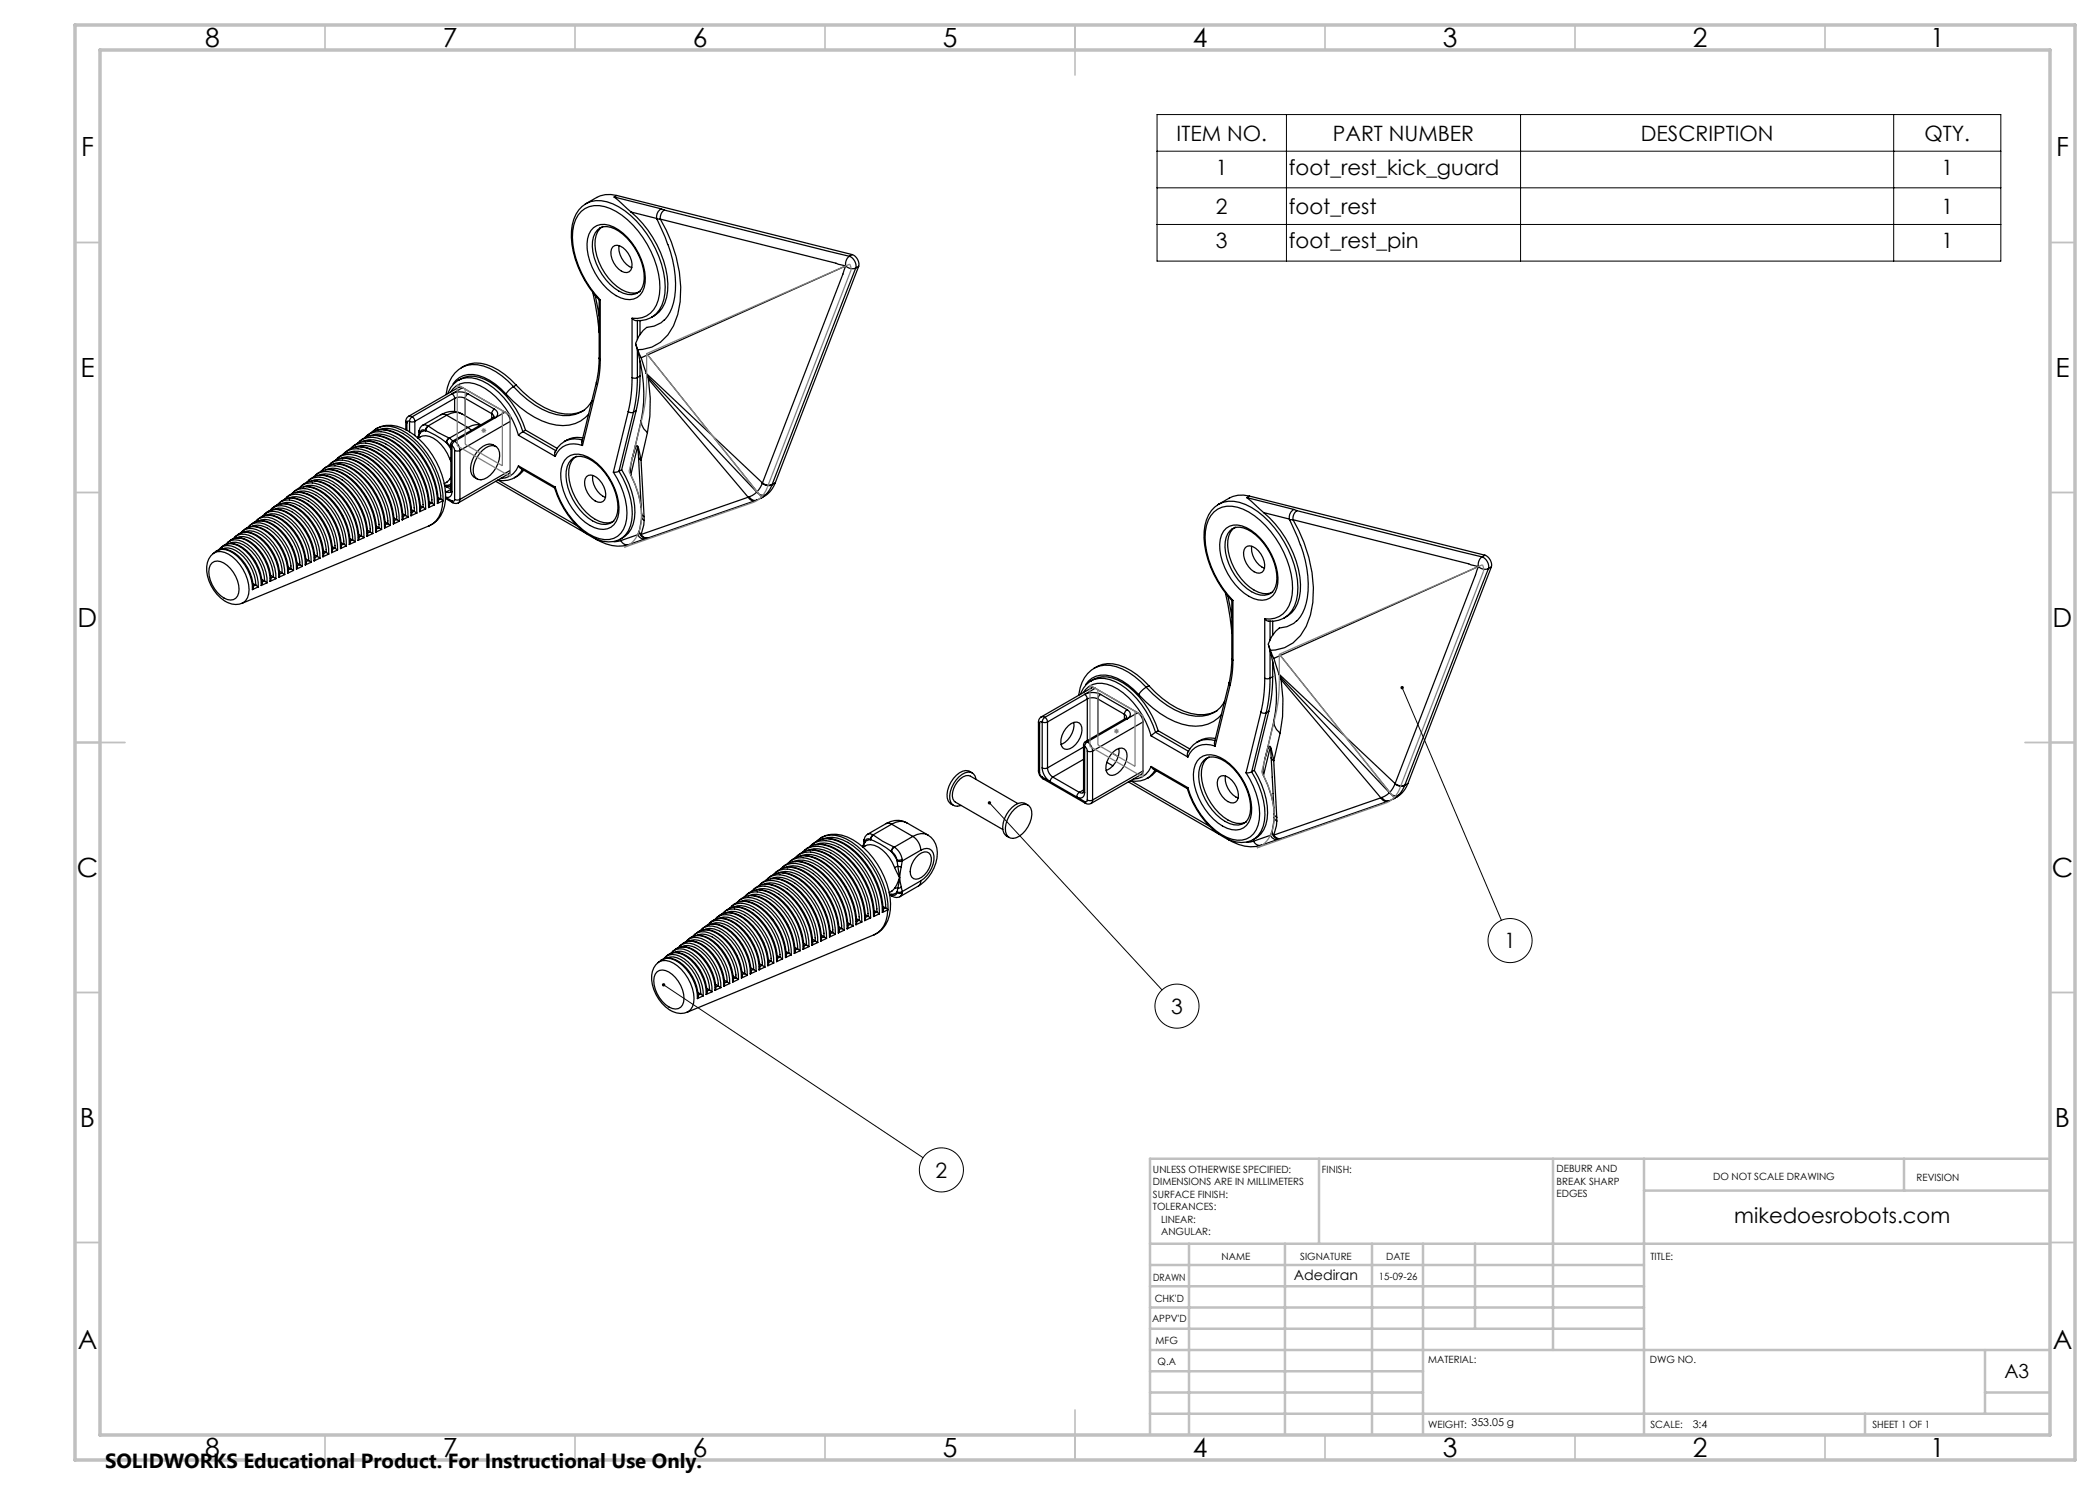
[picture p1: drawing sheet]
<svg xmlns="http://www.w3.org/2000/svg" width="420mm" height="297mm" viewBox="0 0 420 297" stroke-linecap="round" stroke-linejoin="round" font-family="sans-serif">
<defs><g id="words">
<g font-size="5.3">
<text x="41" y="9.5">8</text>
<text x="88.5" y="9.5">7</text>
<text x="138.5" y="9.5">6</text>
<text x="188.5" y="9.5">5</text>
<text x="238.5" y="9.5">4</text>
<text x="288.5" y="9.5">3</text>
<text x="338.5" y="9.5">2</text>
<text x="386" y="9.5">1</text>
<text x="16.2" y="31.3">F</text>
<text x="411.2" y="31.3">F</text>
<text x="16.1" y="75.5">E</text>
<text x="411.1" y="75.5">E</text>
<text x="15.5" y="125.5">D</text>
<text x="410.5" y="125.5">D</text>
<text x="15.4" y="175.5">C</text>
<text x="410.4" y="175.5">C</text>
<text x="16" y="225.5">B</text>
<text x="411" y="225.5">B</text>
<text x="15.5" y="269.8">A</text>
<text x="410.5" y="269.8">A</text>
<text x="41" y="291.5">8</text>
<text x="88.5" y="291.5">7</text>
<text x="138.5" y="291.5">6</text>
<text x="188.5" y="291.5">5</text>
<text x="238.5" y="291.5">4</text>
<text x="288.5" y="291.5">3</text>
<text x="338.5" y="291.5">2</text>
<text x="386" y="291.5">1</text>
</g>
<g font-size="4.2">
<text x="235.3" y="28.1">ITEM NO.</text>
<text x="266.6" y="28.1">PART NUMBER</text>
<text x="328.1" y="28.1">DESCRIPTION</text>
<text x="384.9" y="28.1">QTY.</text>
<text x="243.2" y="35">1</text>
<text x="257.8" y="35">foot_rest_kick_guard</text>
<text x="388.3" y="35">1</text>
<text x="243.2" y="42.8">2</text>
<text x="257.8" y="42.8">foot_rest</text>
<text x="388.3" y="42.8">1</text>
<text x="243.2" y="49.7">3</text>
<text x="257.8" y="49.7">foot_rest_pin</text>
<text x="388.3" y="49.7">1</text>
<text x="300.8" y="189.6">1</text>
<text x="234.2" y="202.8">3</text>
<text x="187.1" y="235.5">2</text>
<text x="346.9" y="244.6">mikedoesrobots.com</text>
</g>
<text font-size="4.1" x="21" y="293.7">SOLIDWORKS Educational Product. For Instructional Use Only.</text>
<text font-size="3.9" x="400.9" y="275.5">A3</text>
<text font-size="2.8" x="258.8" y="256">Adediran</text>
<text font-size="2.1" x="338.5" y="285.6">3:4</text>
<g font-size="2">
<text x="230.6" y="234.6">UNLESS OTHERWISE SPECIFIED:</text>
<text x="230.6" y="237.1">DIMENSIONS ARE IN MILLIMETERS</text>
<text x="230.6" y="239.6">SURFACE FINISH:</text>
<text x="264.4" y="234.6">FINISH:</text>
<text x="311.3" y="234.5">DEBURR AND</text>
<text x="311.3" y="237">BREAK SHARP</text>
<text x="311.3" y="239.5">EDGES</text>
<text x="342.6" y="236">DO NOT SCALE DRAWING</text>
<text x="383.3" y="236.2">REVISION</text>
<text x="230.6" y="242.1">TOLERANCES:</text>
<text x="232.2" y="244.6">LINEAR:</text>
<text x="232.2" y="247.1">ANGULAR:</text>
<text x="244.3" y="252">NAME</text>
<text x="260" y="251.9">SIGNATURE</text>
<text x="277.2" y="251.9">DATE</text>
<text x="330.1" y="251.9">TITLE:</text>
<text x="230.6" y="256.1">DRAWN</text>
<text x="275.8" y="255.9">15-09-26</text>
<text x="230.9" y="260.3">CHK'D</text>
<text x="230.4" y="264.4">APPV'D</text>
<text x="231.1" y="268.8">MFG</text>
<text x="231.5" y="273">Q.A</text>
<text x="285.6" y="272.5">MATERIAL:</text>
<text x="330" y="272.5">DWG NO.</text>
<text x="285.6" y="285.5">WEIGHT: 353.05 g</text>
<text x="330.1" y="285.6">SCALE:</text>
<text x="374.5" y="285.6">SHEET 1 OF 1</text>
</g>
</g></defs>
<g fill="none" stroke="#000" stroke-width=".25">
<path d="M122.8 39.4l3.4 3M122.8 39.4l9.5 2.4M123.4 39.1a5.3 5.3 0 0 0-4.1 .4l-2.1 1.2M123.4 39.1l-.6 .3M123.4 39.1l47.1 11.8M117.2 40.7a6.2 6.2 0 0 0-2.9 5.5 19.7 19.7 0 0 0 5.5 13.8M117.2 40.7a5.8 5.8 0 0 1 5.4 .1 19.9 19.9 0 0 1 10.1 13.6 10.1 10.1 0 0 1-.8 7.6l-.7 .8-.9 .7M118.6 58.5a52.1 52.1 0 0 1 1.2 8M118.7 45.5a4.1 4.1 0 0 1 5 .5 12.7 12.7 0 0 1 5.3 10.6 3.3 3.3 0 0 1-4.8 3 12.2 12.2 0 0 1-6.7-11.8l.7-1.7zM119 59l.8 4.2M120 45.6a3.7 3.7 0 0 0-1.5 3.7 11.4 11.4 0 0 0 6.2 9.3 2.86 2.86 0 0 0 3-.1 2.86 2.86 0 0 0 1.1-2.8 11.9 11.9 0 0 0-5.9-9.9 3.1 3.1 0 0 0-3-.1M120.1 60a18.8 18.8 0 0 1-5.6-13.8 5.1 5.1 0 0 1 4.3-5.1 9.4 9.4 0 0 1 6.7 2.9 19.6 19.6 0 0 1 6.5 13.6 6.1 6.1 0 0 1-2.7 5.6l-.9 .3-.9 .2-1.1-.1"/>
<path d="M120.1 60h-.3v11.6M120.1 60v11.9M120.5 45.3a4.4 4.4 0 0 0-1.4 4.8 11.5 11.5 0 0 0 6.1 8.2 3.2 3.2 0 0 0 2.8 0M122.6 49.4a1.5 1.5 0 0 1 2 .1 4.2 4.2 0 0 1 1.6 4.5 1.28 1.28 0 0 1-1.9 .2 4.4 4.4 0 0 1-2-4.4zM123.8 49.1a4.4 4.4 0 0 0 2.6 4.4M126.2 42.4a21 21 0 0 1 7.4 14.4 6.8 6.8 0 0 1-2.7 6.4l-.6 .3M126.2 42.4l5.1 1.3M131.3 43.7l.1 .1M131.4 43.8l1.6 3.6 .6 1.5M131.4 43.8h.7M132.1 43.8l37 9.4M132.1 43.8a28 28 0 0 1 3.9 16.6 11.5 11.5 0 0 1-3.9 8.1l-1.7 .9-1.9 .5h-1"/>
<path d="M132.3 41.8h-.1a1.78 1.78 0 0 0-.9 1.9M132.3 41.8l.6 .2M132.9 42a1.9 1.9 0 0 0-.8 1.8M132.9 42l37 9.3M133.6 48.9a19.7 19.7 0 0 1 .8 12.7 5.5 5.5 0 0 1-5.1 3.9 6.4 6.4 0 0 0-2.2 3.2l.4 1.2M169.1 53.2l-16.6 43.4M169.1 53.2a1.85 1.85 0 0 0 2.1 .4M169.1 53.2l-40.9 18.4M169.9 51.3a1.95 1.95 0 0 0-.8 1.9M169.9 51.3a2.12 2.12 0 0 1 1.3 2.3M170.5 50.9a2.12 2.12 0 0 1 1.2 2.4M170.5 50.9l-.6 .4"/>
<path d="M171.2 53.6l-16.8 43.3M171.7 53.3l-.5 .3M171.7 53.3l-16.7 43.3M90.1 78.4a3.9 3.9 0 0 1 4.8-1.7 14.4 14.4 0 0 1 8.3 9l.5 1.3M90.4 78.8a3.5 3.5 0 0 1 3.2 0M90.4 78.8l.4 .4 .1 .5M90.4 78.8l-8 4.6M90.6 76.8a4.3 4.3 0 0 1 5.1-1.7 11.8 11.8 0 0 1 5.5 3.7M90.9 79.7a2.34 2.34 0 0 1 2.1 0M90.9 79.7v2.6M90.9 79.7l-7.9 4.6M91.8 76a4.4 4.4 0 0 0-2.2 2.7"/>
<path d="M92.2 73.6a6.6 6.6 0 0 0-3 5.3M92.3 73.5a5.7 5.7 0 0 1 6.2-.1 15.3 15.3 0 0 1 4.7 3.6M92.3 73.5a5.9 5.9 0 0 1 5.6 .2 15.3 15.3 0 0 1 4.8 3.6M92.3 73.5l-.1 .1M92.5 77.5l-.4-.1-.3 .1-10.1 5.8M92.5 77.5l8.5 4.9M92.5 77.5l-2.1 1.3M93 79.7l5.3 3M93 79.7v3.5M93.6 78.8l-.4 .4-.2 .5M93.6 78.8l5.3 3M101.2 78.8a18.8 18.8 0 0 0 10 6.2 6.8 6.8 0 0 0 6.5-2.1"/>
<path d="M102.7 77.3l-.9 .7-.6 .8M102.7 77.3a17.6 17.6 0 0 0 8.5 5.6 7 7 0 0 0 5.2-.6M103.2 77a16.7 16.7 0 0 0 9.8 5.8 6.4 6.4 0 0 0 3.9-.8M103.2 77l-.5 .3M119.3 76.4l.2 .5M119.3 76.4l-2.9 12 .1 .7M119.5 76.9l-3 12.2M119.8 71.6l-.1 2.7-.4 2.1M119.8 71.6l.3 .3M120.1 71.9a21 21 0 0 1-.6 5M126.4 75.5a28.6 28.6 0 0 1-.7 6.8M126.4 75.5l.5 .1 .6-.1"/>
<path d="M126.4 63.6v11.9M127.2 68.9a30.5 30.5 0 0 1 1.1 14.9M127.5 75.5a29.1 29.1 0 0 1-.8 6.9M127.5 64.1v3.8M127.5 70v5.5M127.5 69.9l.7 1.7M128 75.2a29.1 29.1 0 0 1-.8 6.9M128 64.1v2.8M128 72.2v3M128 75.2l-.5 .3M128.2 71.6l1.1 3.1M129.3 74.7l23.2 21.9"/>
<path d="M129.3 74.7l.2 .5M129.5 75.2l21.8 23.2M129.5 75.2l.2 .6M129.7 75.8l.4 3.8-.1 3.6-.5 3.3M129.7 75.8l19.9 23.6M130.3 63.4a4.3 4.3 0 0 1-3.6 .5l-.3-.3M56.9 99.9a3.7 3.7 0 0 1 4.8-.3 12.7 12.7 0 0 1 5.8 10.4M57.3 99.4a3.8 3.8 0 0 1 5-.1 12.8 12.8 0 0 1 5.8 10.4M57.7 99.6a4.9 4.9 0 0 1 5.1 1.5 12.4 12.4 0 0 1 4.2 8.6M58.3 98.7a3.8 3.8 0 0 1 5-.2 13.1 13.1 0 0 1 6 10.7M58.6 99.6a8.8 8.8 0 0 1 6.2 4.8 9.7 9.7 0 0 1 1.6 6l-.1 .1M58.8 98.3a4 4 0 0 1 5-.1 13.2 13.2 0 0 1 6.1 10.7"/>
<path d="M59.2 98.5a5 5 0 0 1 5.3 1.5 12.8 12.8 0 0 1 4.3 8.8M59.8 97.6a3.9 3.9 0 0 1 5.1-.2 13.5 13.5 0 0 1 6.1 11M60.1 98.5a9.2 9.2 0 0 1 6.4 5 10 10 0 0 1 1.7 6l-.1 .2M60.3 97.2a4.1 4.1 0 0 1 5.1-.2 13.6 13.6 0 0 1 6.2 11.1M60.7 97.4a5.2 5.2 0 0 1 5.4 1.5 13.2 13.2 0 0 1 4.4 9.1M61.3 96.5a4 4 0 0 1 5.2-.2 13.8 13.8 0 0 1 6.3 11.2M61.4 97.3a8.6 8.6 0 0 1 6.2 4.2 11.5 11.5 0 0 1 2.4 7.2l-.1 .2M61.7 96.1a4.2 4.2 0 0 1 5.3-.2 14 14 0 0 1 6.4 11.4M62.1 96.2a5.3 5.3 0 0 1 5.6 1.6 13.5 13.5 0 0 1 4.6 9.4M62.7 95.4a3.9 3.9 0 0 1 4.9-.5 14.1 14.1 0 0 1 7 11.8M63 96.2a8.9 8.9 0 0 1 6.4 4.4 11.8 11.8 0 0 1 2.3 7.3l-.1 .2M63.2 94.9a4.1 4.1 0 0 1 4.9-.4 14.2 14.2 0 0 1 7 11.9"/>
<path d="M63.6 95.1a5.1 5.1 0 0 1 5.2 1.2 13.8 13.8 0 0 1 5.3 10.1M64.2 94.3a4 4 0 0 1 5-.5 14.4 14.4 0 0 1 7.1 12.1M64.6 95a9.3 9.3 0 0 1 6.5 4.7 12.1 12.1 0 0 1 2.4 7.4l-.1 .2M64.6 93.8a4.2 4.2 0 0 1 5.1-.4 14.5 14.5 0 0 1 7.2 12.2M65.1 94a5.2 5.2 0 0 1 5.3 1.2 14.2 14.2 0 0 1 5.4 10.4M65.6 93.1a4.1 4.1 0 0 1 5.2-.4 14.8 14.8 0 0 1 7.3 12.4M66.1 92.7a4.3 4.3 0 0 1 5.2-.4 14.9 14.9 0 0 1 7.4 12.5M66.2 93.9a9.7 9.7 0 0 1 6.7 4.8 12.4 12.4 0 0 1 2.3 7.6l-.1 .1M66.6 92.8a5.4 5.4 0 0 1 5.5 1.3 14.6 14.6 0 0 1 5.5 10.6M67.1 92a4.2 4.2 0 0 1 5.2-.5 15.2 15.2 0 0 1 7.5 12.7M67.6 91.6a4.7 4.7 0 0 1 5.8-.1 15.5 15.5 0 0 1 7 12.5M67.7 92.8a10.1 10.1 0 0 1 6.9 5 12.7 12.7 0 0 1 2.4 7.6l-.1 .2"/>
<path d="M68.1 91.7a5.5 5.5 0 0 1 5.6 1.3 15 15 0 0 1 5.7 10.9M68.6 90.9a4.6 4.6 0 0 1 5.9-.2 15.7 15.7 0 0 1 7.1 12.7M69 90.5a4.8 4.8 0 0 1 6-.2 15.9 15.9 0 0 1 7.2 12.9M69.3 91.6a10.5 10.5 0 0 1 7.1 5.3 13 13 0 0 1 2.4 7.7l-.1 .2M69.6 90.6a6.1 6.1 0 0 1 6.2 1.6 15.4 15.4 0 0 1 5.3 10.9M70 89.8a4.7 4.7 0 0 1 6-.2 16.1 16.1 0 0 1 7.4 13M70.5 89.3a4.9 4.9 0 0 1 6.1-.1 16.2 16.2 0 0 1 7.4 13.1M70.8 90.5a10.9 10.9 0 0 1 7.3 5.5 13.2 13.2 0 0 1 2.4 7.8l-.1 .2M71.1 89.4a6.3 6.3 0 0 1 6.3 1.8 15.7 15.7 0 0 1 5.5 11.1M71.5 88.6a4.9 4.9 0 0 1 6.1-.1 16.5 16.5 0 0 1 7.5 13.3M72 88.2a5 5 0 0 1 6.2-.1 16.6 16.6 0 0 1 7.5 13.4M72.2 89.3a10.1 10.1 0 0 1 6.9 4.6 14.6 14.6 0 0 1 3.2 9.1l-.1 .2"/>
<path d="M72.5 88.3a5.5 5.5 0 0 1 5.4 1 16.1 16.1 0 0 1 6.7 12.2M73 87.5a5 5 0 0 1 6.2-.1 16.9 16.9 0 0 1 7.7 13.6M73.4 87.1a5.1 5.1 0 0 1 6.4-.1 17 17 0 0 1 7.7 13.7M73.8 88.2a10.4 10.4 0 0 1 7.1 4.8 14.2 14.2 0 0 1 3.2 9.2l-.1 .1M74 87.2a6.1 6.1 0 0 1 6 1.3 16.6 16.6 0 0 1 6.4 12.1M74.4 86.4a4.3 4.3 0 0 1 4.8-.9 15.4 15.4 0 0 1 8.4 9.2 14.2 14.2 0 0 1 1 5.4M75 85.9a5.5 5.5 0 0 1 5.5-.3 15.9 15.9 0 0 1 8.6 14.5 5.6 5.6 0 0 1-3.3 5.1M75.3 87.1a10.8 10.8 0 0 1 7.3 4.9 14.5 14.5 0 0 1 3.2 9.3l-.1 .2M75.5 86a6.3 6.3 0 0 1 6.2 1.4 17 17 0 0 1 6.5 12.4M76.9 85.9a11.2 11.2 0 0 1 7.5 5.2 14.8 14.8 0 0 1 3.2 9.4l-.1 .2M81.2 84.3l.2 .3M81.2 84.3v1.7"/>
<path d="M81.4 84.6v1.5M81.7 83.3l.3-.1 .4 .2M81.7 83.3l-.5 .5v.5M81.9 84.3a.32 .32 0 0 0-.4-.1 .32 .32 0 0 0-.1 .4M81.9 84.3l.5 .1 .6-.1M81.9 84.3v2.1M82.4 83.4l-.3 .3-.2 .6M82.4 83.4l.4 .3 .2 .6M83 84.3v2.8M83.6 87.4l.1 .1M83.6 87.4v.3a2.89 2.89 0 0 1 3.9 .5 8.6 8.6 0 0 1 2.4 3.5M83.7 87.5v.1z"/>
<path d="M83.8 86.4l.2 .3M83.8 86.3l-.2 1.1M83.8 86.1l.2 .4M83.8 86.1v.4M84 86.7l-.3 .8M84 86.5v.2M84.5 85.1l.6-.1 .5 .2M84.5 85.1l-.5 .5-.2 .5M85.1 86.1a.63 .63 0 0 0-.7-.1 .63 .63 0 0 0-.4 .5M85.1 86.1h.1M85.2 86.1l-1.2 .4M85.2 86.1a14.4 14.4 0 0 1 4.1 2.4"/>
<path d="M85.6 85.2l-.4 .4-.1 .5M85.6 85.2h.1M85.7 85.2l1.8 1.3 2.3 1.1M85.7 85.2l-.4 .4-.1 .5M87.6 99.5l.5 .3M88.1 99.8l-.6 .3M88.1 99.8h.1M88.2 99.8l.4 .3M88.2 82.9a1.13 1.13 0 0 1 1.1 .1M88.2 82.9l-3.7 2.2M88.9 97l.4 .1M88.9 97.2l.5 .2"/>
<path d="M89.1 98.2l.2 .2M89.1 99.7l1.4 .8M89.1 99.4l1.3 .8M89.3 88.5l.9 1.3M89.3 97.1l.1 .3M89.3 88.5v.1M89.3 97.1h.1M89.3 98.4l-.2 .2M89.3 88.6l.9 .9M89.3 83a3 3 0 0 1 3-.3l3.9 2.3M89.3 97.1l.2 .4M89.3 97.1l.6 .2 .3-.2"/>
<path d="M89.3 83l-3.7 2.2M89.3 83l4.3 2.5M89.4 97.4l.1 .1M89.5 97.5l.7 .2M89.8 87.6l-.4 .4-.1 .5M89.8 87.6h.1M89.9 87.6l-.4 .4-.2 .6M89.9 87.6l.6 .6M89.9 91.7l.3 .6M89.9 95.9l-1.1 .8M90.2 98a.45 .45 0 0 1-.3 .6 .45 .45 0 0 1-.6-.2M90.2 88.9l.2 .3"/>
<path d="M90.2 98l.2 .4M90.2 95.5l-.3 .4M90.2 91.6l-.3 .1M90.2 95.8l-.3 .1M90.2 96.8l-.9 .3M90.2 88.9v9.1M90.2 97.9l-.9 .5M90.4 89.2l.4 .4 .1 .5M90.4 98.4a.93 .93 0 0 1-.3 .9 .93 .93 0 0 1-1 .1M90.4 89.2v9.2M90.5 88.2l-.2 .3-.1 .4M90.5 88.2h.4"/>
<path d="M90.9 88.2l-.4 .4-.1 .6M90.9 88.2a2.34 2.34 0 0 1 1.1 1.9M90.9 90.1l.6 .1 .5-.1M90.9 99.9l.6 .1 .5-.1M90.9 99.9a.32 .32 0 0 1-.1 .3 .32 .32 0 0 1-.4 0M90.9 90.1v9.8M92 99.9l-.1 .4-.2 .3M92 90.1v9.8M92.4 82.8a4 4 0 0 0-4.2 .1M93.6 85.5l.7 .6M93.6 85.5l-3.7 2.1M96.1 85a3.2 3.2 0 0 0-2.5 .5"/>
<path d="M96.5 90.1a2.3 2.3 0 0 1 2.9-.7 3.6 3.6 0 0 1-.2 4.2 3.6 3.6 0 0 1-3.5 2.3 1.82 1.82 0 0 1-1.1-2 6 6 0 0 1 1.9-3.8zM98.3 82.7a.45 .45 0 0 1 .5 .4 .45 .45 0 0 1-.3 .5M98.3 82.7v1M98.5 83.6l-8 4.6M98.9 81.8a.92 .92 0 0 1 .6 1.1 .92 .92 0 0 1-1 .7M98.9 81.8l-.4 .4-.2 .5M99.1 96.3l18.3 10.5M99.2 89.3a2.21 2.21 0 0 0-3.2 .5 5.2 5.2 0 0 0-1.7 5.1l.4 .4 .7 .5M99.7 96l15.7 9.1M101 82.4a2.34 2.34 0 0 1 1.1 1.9M101 82.4l-10.1 5.8M102.1 94.1l-.1 .4-.2 .3-10.1 5.8a1.06 1.06 0 0 1-1.2-.1"/>
<path d="M102.1 84.3v9.8M102.1 84.3l-10.1 5.8M102.1 94.1l-10.1 5.8M103 95.4a4.6 4.6 0 0 1-3.5 .6M103.7 93.2l.4 .4 6.8 4M103.7 93.2a3.7 3.7 0 0 1-3.6 2.5M103.7 87l7.3 4.3M103.7 93.2l7.3 4.2M104.5 93.9a4 4 0 0 1-1.6 1.6 4.5 4.5 0 0 0 1.8-1.5M104.6 86.3l-.9 .7M104.6 86.3l6.6 3.9M105.1 86a17.3 17.3 0 0 0-8.1-10.1 5 5 0 0 0-5.3 .2 5 5 0 0 1 4.8 .1 16.9 16.9 0 0 1 8.1 10.1"/>
<path d="M105.1 86l6.3 3.7M105.1 86l-.5 .3M111 97.4l-.1 .2M113.1 88.2a4.2 4.2 0 0 0-2.2 2.5l.1 .6M113.5 91.5a4.1 4.1 0 0 1 4.9 .4 12.7 12.7 0 0 1 5.4 10.6 3.3 3.3 0 0 1-4.9 3 12.2 12.2 0 0 1-6.6-11.8l.6-1.6zM114.8 91.6a3.7 3.7 0 0 0-1.6 3.6 11.4 11.4 0 0 0 6.2 9.4 2.86 2.86 0 0 0 3-.2 2.86 2.86 0 0 0 1.2-2.8 11.9 11.9 0 0 0-5.9-9.9 3.1 3.1 0 0 0-3-.1M115.3 91.2a4.4 4.4 0 0 0-1.5 4.8 11.5 11.5 0 0 0 6.1 8.3 3.2 3.2 0 0 0 2.9-.1M116.5 89.1a4 4 0 0 0-5.5 2.2M116.6 87.6a4.6 4.6 0 0 0-3.7 .7l.2-.1a4.6 4.6 0 0 1 3.4-.2M117.3 95.3a1.5 1.5 0 0 1 2 .2 4.2 4.2 0 0 1 1.6 4.5 1.28 1.28 0 0 1-1.9 .2 4.4 4.4 0 0 1-2-4.4zM118.4 80.2l-.1 .3M118.4 80.2a5.2 5.2 0 0 1-2 2.1"/>
<path d="M118.6 95.1a4.4 4.4 0 0 0 2.5 4.4M122.7 94.4a13.6 13.6 0 0 1 2.4 10.5 4 4 0 0 1-5.2 2.8 14.3 14.3 0 0 1-8.4-8.9l-.5-1.4M123.8 94.3a14.2 14.2 0 0 1 2.3 10.9 4.6 4.6 0 0 1-6.5 2.8 16.2 16.2 0 0 1-8.7-10.4M123.8 94.3l-1.1 .1M124.3 93.9a14.2 14.2 0 0 1 2.3 11 4.6 4.6 0 0 1-2.5 2.9M124.3 93.9l-.5 .4M125.7 82.3a.98 .98 0 0 0 1 .1M125.7 82.3l-3 12.1M126.2 95a19.3 19.3 0 0 1 2 6.5M126.5 91.6l-.2 .9a4.3 4.3 0 0 0-.1 2.5M126.5 91.6l.5-1.8 .5-.7 .2 .6 .5 2.3M126.7 82.4l-2.9 11.9"/>
<path d="M127.2 82.1l-2.9 11.8M127.2 82.1l-.5 .3M127.7 91.4l.5 .6M127.7 91.4l-.1-2-1.4 5.6M127.7 91.4l.6 11.2 .1 .4 .4 .3M128.2 92l.6 11.3M128.3 84l-1.8 7.6M128.3 84a2.7 2.7 0 0 0 1.2 2.5M128.3 83.8v.2M129.5 86.5l-1.3 5.5M149.6 99.4a1.28 1.28 0 0 0 1.5 .7M149.6 99.4l-21.4 7.5"/>
<path d="M149.8 99.4h-.2M149.8 99.4a1.27 1.27 0 0 0 1.5 .6M151.3 98.4l-1.5 1M151.3 98.4a1.5 1.5 0 0 0 1.9 .5M152.2 99.6l-.9 .4M152.5 96.7l-.4 .8-.8 .9M152.5 96.7a1.81 1.81 0 0 0 1.9 .2M152.5 96.6a1.81 1.81 0 0 0 1.9 .3M152.5 96.6v.1M153.2 98.9l-1 .7M154.4 96.9l-.4 1-.8 1M154.4 96.9h.1"/>
<path d="M155 96.6a5.3 5.3 0 0 1-2.7 3M155 96.6l-.6 .3M249.4 99.5l3.3 3M249.4 99.5l9.4 2.4M249.9 99.2a5.3 5.3 0 0 0-4 .4l-2.2 1.2M249.9 99.2l-.5 .3M249.9 99.2l47.1 11.8M42.4 112.6a1.99 1.99 0 0 1 2.4 0 6.4 6.4 0 0 1 2.9 6 1.78 1.78 0 0 1-2.9 1 6.4 6.4 0 0 1-3-6zM42.6 110.7a2.91 2.91 0 0 1 4.1 0 9.1 9.1 0 0 1 3.8 7.2M42.6 110.7a4.2 4.2 0 0 0-1.1 4.5 6.9 6.9 0 0 0 5.6 5.7l1.2-.2M42.9 110.5a2.9 2.9 0 0 1 4 .1 8.6 8.6 0 0 1 3.7 7.1l-.1 .2M44.1 109.6l-.4 .4"/>
<path d="M44.2 109.5l-.1 .1M44.2 109.5a3 3 0 0 1 4.2 .1 9.5 9.5 0 0 1 3.8 7.5M44.2 109.5a2.96 2.96 0 0 1 3.6 .4 9.4 9.4 0 0 1 3.9 7.5M44.4 109.4a2.74 2.74 0 0 1 3.4-.3 9 9 0 0 1 4.5 7.8l-.1 .2M44.4 109.8a3.9 3.9 0 0 1 4.3 1.6 8.9 8.9 0 0 1 2.5 5.6M45.6 108.4l-.4 .5M45.6 108.4a3.1 3.1 0 0 1 4.4 .1 9.9 9.9 0 0 1 4 7.8M45.6 108.4a3.1 3.1 0 0 1 3.8 .4 9.8 9.8 0 0 1 4 7.8M45.9 108.7a4.1 4.1 0 0 1 4.5 1.6 9.3 9.3 0 0 1 2.5 5.9M45.9 108.2a2.93 2.93 0 0 1 3.6-.2 9.3 9.3 0 0 1 4.6 8.1l-.1 .2M47 107.4l-.3 .3M47.1 107.3a3 3 0 0 1 4-.2 10.2 10.2 0 0 1 4.7 8.4"/>
<path d="M47.1 107.3a3.5 3.5 0 0 1 4.3 .7 10.2 10.2 0 0 1 3.8 7.7M47.1 107.3l-.1 .1M47.4 107.5a3.9 3.9 0 0 1 3.8 1 9.6 9.6 0 0 1 3.5 6.9M47.5 107a3.1 3.1 0 0 1 3.8 0 9.7 9.7 0 0 1 4.6 8.3l-.1 .2M48.4 106.4l-.3 .2M48.6 106.2l-.2 .1M48.6 106.2a3.7 3.7 0 0 1 4.4 .7 10.6 10.6 0 0 1 3.9 8M49 106.3a4.1 4.1 0 0 1 4.2 1.4 10.2 10.2 0 0 1 3.3 6.9M49.1 105.8a3.1 3.1 0 0 1 3.6 .2 10.6 10.6 0 0 1 4.8 8.6M49.1 105.8l-.5 .4M49.1 105.8a3.3 3.3 0 0 1 3.9 .2 10.2 10.2 0 0 1 4.6 8.5l-.1 .1M50 105l-.4 .5"/>
<path d="M50 105a3.3 3.3 0 0 1 4.3-.2 11 11 0 0 1 5 9M50 105a3.2 3.2 0 0 1 3.8 .2 10.8 10.8 0 0 1 4.9 8.9M50.5 105.2a5.1 5.1 0 0 1 5.1 2.2 10.3 10.3 0 0 1 2.6 6.4M50.6 116.7l.5 .3M50.7 104.6a3.6 3.6 0 0 1 4 .3 10.6 10.6 0 0 1 4.7 8.7l-.1 .2M51.1 117l-.6 .3M51.1 117h.1M51.2 117l.5 .4M51.3 104.1l-.3 .3M51.5 103.9l-.2 .2M51.5 103.9a3.2 3.2 0 0 1 4-.4 11.2 11.2 0 0 1 5.6 9.5M51.5 103.9a3.3 3.3 0 0 1 3.9 .2 11.2 11.2 0 0 1 5.1 9.2"/>
<path d="M51.7 117.4l-1.2 .5M52.1 104a5.3 5.3 0 0 1 5.2 2.4 10.7 10.7 0 0 1 2.7 6.5M52.3 103.4a3.8 3.8 0 0 1 4.1 .5 10.8 10.8 0 0 1 4.8 8.9l-.1 .2M52.3 115.9l.6 .3M52.9 116.2l-.6 .3M52.9 116.2h.1M52.9 116.2l.5 .4M52.9 102.8l-.3 .3M52.9 102.8a3.3 3.3 0 0 1 4.1-.4 11.6 11.6 0 0 1 5.8 9.8M52.9 102.8a3.7 3.7 0 0 1 4.5 .5 11.7 11.7 0 0 1 4.8 9.2M53.1 102.8a3.3 3.3 0 0 1 4.2-.4 11.2 11.2 0 0 1 5.6 9.6l-.1 .2M53.4 116.6l-1.2 .5"/>
<path d="M53.5 102.9a5 5 0 0 1 4.9 1.9 11.1 11.1 0 0 1 3.3 7.3M54.1 115.1l.6 .3M54.4 101.7l-.3 .3M54.4 101.7a3.4 3.4 0 0 1 4.2-.4 11.9 11.9 0 0 1 6 10.1M54.4 101.7a3.9 3.9 0 0 1 4.6 .5 12.1 12.1 0 0 1 5 9.4M54.6 101.6a3.6 3.6 0 0 1 4.4-.3 11.6 11.6 0 0 1 5.7 9.9l-.1 .2M54.7 115.4l-.6 .3M54.7 115.4h.1M54.7 115.4l.5 .3M55 101.8a5.2 5.2 0 0 1 5.1 1.9 11.5 11.5 0 0 1 3.4 7.6M55.2 115.7l-1.2 .6M55.4 101a3.3 3.3 0 0 1 4.3-.5 12.2 12.2 0 0 1 6.1 10.3"/>
<path d="M55.9 114.2l.5 .4M55.9 100.6a4 4 0 0 1 5.3 .1 12.6 12.6 0 0 1 5.1 9.8M56.4 114.6l-.6 .2M56.4 114.6h.1M56.5 114.6l.4 .3M56.5 100.6a5.4 5.4 0 0 1 5.2 2 11.8 11.8 0 0 1 3.6 7.9M56.9 114.9l-1.1 .6M57.6 113.4l.6 .3M58.2 113.7l-.6 .3M58.2 113.7v.1M58.2 113.8l.5 .3M58.7 114.1l-1.2 .5"/>
<path d="M59.4 112.6l.5 .3M59.9 112.9l-.5 .3M59.9 112.9h.1M60 112.9l.5 .4M60.5 113.3l-1.2 .5M61.1 111.8l.6 .3M61.7 112.1l-.6 .3M61.7 112.1h.1M61.7 112.1l.5 .4M62.2 112.5l-1.1 .5M62.9 111l.6 .3M63.5 111.3l-.6 .3"/>
<path d="M63.5 111.3h.1M63.5 111.3l.5 .3M64 111.6l-1.2 .6M64.7 110.1l.5 .4M65.2 110.5l-.6 .2M65.2 110.5h.1M65.3 110.5l.5 .3M65.8 110.8l-1.2 .6M66.4 109.3l.6 .3M67 109.6l-.6 .3M67 109.6v.1M67 109.7l.5 .3"/>
<path d="M67.5 110l-1.2 .5M68.2 108.5l.5 .3M68.7 108.8l-.5 .3M68.7 108.8h.1M68.8 108.8l.5 .4M69.3 109.2l-1.2 .5M70 107.7l.5 .3M70.5 108l-.6 .3M70.5 108h.1M70.5 108l.5 .4M71 108.4l-1.1 .5M71.7 106.9l.6 .3"/>
<path d="M72.3 107.2l-.6 .3M72.3 107.2h.1M72.3 107.2l.5 .3M72.8 107.5l-1.2 .6M73.5 106l.5 .4M74 106.4l-.6 .2M74 106.4h.1M74.1 106.4l.5 .3M74.6 106.7l-1.2 .6M75.2 105.2l.6 .3M75.8 105.5l-.6 .3M75.8 105.5v.1"/>
<path d="M75.8 105.6l.5 .3M76.3 105.9l-1.2 .5M77 104.4l.6 .3M77.6 104.7l-.6 .3M77.6 104.7h.1M77.6 104.7l.5 .4M78.1 105.1l-1.2 .5M78.8 103.6l.5 .3M79.3 103.9l-.6 .3M79.3 103.9h.1M79.4 103.9l.4 .3M79.8 104.2l-1.1 .6"/>
<path d="M80.5 102.8l.6 .3M81.1 103.1l-.6 .3M81.1 103.1h.1M81.1 103.1l.5 .3M81.6 103.4l-1.2 .6M82.3 101.9l.5 .4M82.8 102.3l-.5 .2M82.8 102.3h.1M82.9 102.3l.5 .3M83.4 102.6l-1.2 .6M84.1 101.1l.5 .3M84.6 101.4l-.6 .3"/>
<path d="M84.6 101.4v.1M84.6 101.5l.5 .3M85.1 101.8l-1.1 .5M85.8 100.3l.6 .3M86.4 100.6l-.6 .3M86.4 100.6h.1M86.4 100.6l.5 .4M86.9 101l-1.2 .5M88.6 100.2l-1.1 .5M88.6 100.2a5.1 5.1 0 0 1-2.8 5l-37.4 15.5a3.1 3.1 0 0 0 1.3-3.7 8.7 8.7 0 0 0-4.8-6.5 2.33 2.33 0 0 0-2.3 .2M88.6 100.1v.1M90.4 100.2l.1 .3"/>
<path d="M118.8 107.6l.5 .3M119.2 107.8l.1 .1M119.3 107.9a7.8 7.8 0 0 0 6.4 1M124.2 108.1l-1.4 .3M124.2 108.1a1.31 1.31 0 0 0 1.5 .8M127.5 106.9a1.25 1.25 0 0 0 1.6 .8M127.5 106.9l-3.3 1.2M127.8 106.3l.4 .6M127.8 106.3a1.46 1.46 0 0 0 1.8 1.3M127.8 106.3l-.3 .6M128.2 106.9a1.28 1.28 0 0 0 1.5 .7M128.3 102.6v.7"/>
<path d="M128.3 103.3l.2 .5 .3 .3M128.3 103.3l-.5 3M128.8 103.3v.8M128.8 104.1v.9l-.6 1.9M129.5 107.6l-3.8 1.3M129.7 107.6h-.1M151.1 100.1l-21.4 7.5M151.3 100l-.2 .1M243.5 101a6.5 6.5 0 0 0-2.7 5.3 19.8 19.8 0 0 0 5.6 13.8h.2M243.7 100.8a5.8 5.8 0 0 1 5.4 .1 19.9 19.9 0 0 1 10.1 13.6 10.1 10.1 0 0 1-.8 7.6l-.7 .8-.8 .7a5.7 5.7 0 0 0 3.2-5.3 20.2 20.2 0 0 0-7.4-15.8M243.7 100.8l-.2 .2M245.1 118.6a52.1 52.1 0 0 1 1.3 8.1"/>
<path d="M245.2 105.7a4.1 4.1 0 0 1 5 .4 12.7 12.7 0 0 1 5.4 10.6 3.3 3.3 0 0 1-4.9 3 12.2 12.2 0 0 1-6.6-11.8l.2-.9 .4-.8zM245.5 119.1l.9 4.3M246.4 105.8a4.5 4.5 0 0 0-1.3 4.7 11.5 11.5 0 0 0 6.1 8.3 3.3 3.3 0 0 0 2.8-.1M246.5 105.8a3.4 3.4 0 0 1 3.8 .6 11.8 11.8 0 0 1 5 10.3 2.72 2.72 0 0 1-1.3 2M246.5 105.7l-.1 .1M247.1 105.4a4.4 4.4 0 0 0-1.5 4.8 11.5 11.5 0 0 0 6.1 8.3 3.2 3.2 0 0 0 2.9-.1M249.1 109.5a1.5 1.5 0 0 1 2 .1 4.2 4.2 0 0 1 1.6 4.5 1.28 1.28 0 0 1-1.9 .3 4.4 4.4 0 0 1-2-4.5zM250.4 109.2a4.4 4.4 0 0 0 2.5 4.5M252.7 102.5l5.2 1.3M257.9 103.8v.1M257.9 103.9l1.7 3.6 .5 1.5M257.9 103.9h.7"/>
<path d="M258.6 103.9l37.1 9.4M258.6 103.9a28 28 0 0 1 4 16.6 11.5 11.5 0 0 1-4 8.1l-1.7 .9-1.8 .5-1 .1M258.8 101.9a1.78 1.78 0 0 0-.9 1.9M258.8 101.9l.6 .2M259.4 102.1a1.9 1.9 0 0 0-.8 1.8M259.4 102.1l37 9.3M260.1 109a19.7 19.7 0 0 1 .8 12.7 5.5 5.5 0 0 1-5 3.9 6.4 6.4 0 0 0-2.2 3.2l.4 1.3M295.7 113.3l-16.7 43.4M295.7 113.3a1.85 1.85 0 0 0 2 .4M295.7 113.3l-40.9 18.4M296.4 111.4a1.95 1.95 0 0 0-.7 1.9M296.4 111.4a2.12 2.12 0 0 1 1.3 2.3"/>
<path d="M297 111a2.12 2.12 0 0 1 1.3 2.4M297 111l-.6 .4M297.7 113.7l-16.7 43.3M298.3 113.4l-.6 .3M298.3 113.4l-16.7 43.3M216.7 138.5a3.9 3.9 0 0 1 4.7-1.7 14.4 14.4 0 0 1 8.4 9l.4 1.4M217.1 136.9a4.3 4.3 0 0 1 5.1-1.7 11.8 11.8 0 0 1 5.5 3.7M217.5 139.8a2.34 2.34 0 0 1 2.1 0M217.5 139.8v8.3M217.5 139.8l-8 4.6M218.4 136.1a4.4 4.4 0 0 0-2.3 2.7M218.8 133.7a6.6 6.6 0 0 0-3 5.3"/>
<path d="M218.9 133.6a5.7 5.7 0 0 1 6.1-.1 15.3 15.3 0 0 1 4.8 3.6M218.9 133.6a5.9 5.9 0 0 1 5.6 .2 15.3 15.3 0 0 1 4.7 3.6M218.9 133.6l-.1 .1M219 137.7l-.4-.2-.3 .1-10.1 5.8 .4-.1 .4 .2M219 137.7l8.5 4.9M219 137.7l-10 5.8M219.6 139.8l5.3 3.1M219.6 139.8v7.1M220.1 138.9a3.5 3.5 0 0 0-3.2 0l.4 .4 .2 .5M220.1 138.9l-.4 .4-.1 .5M220.1 138.9l5.3 3M227.7 138.9a18.8 18.8 0 0 0 10.1 6.2 6.8 6.8 0 0 0 6.4-2.1"/>
<path d="M229.2 137.4a17.6 17.6 0 0 0 8.6 5.6 5.9 5.9 0 0 0 7.1-2.7M229.2 137.4l-.8 .7-.7 .8M229.8 137.1a16.7 16.7 0 0 0 9.7 5.8 6.4 6.4 0 0 0 3.9-.8M229.8 137.1l-.6 .3M245.8 136.5l.2 .5M245.8 136.5l-2.9 12 .1 .7M246 137l-3 12.2M246.4 131.7l-.2 2.7-.4 2.1M246.4 131.7l.2 .3M246.4 120.1v11.6M246.6 120.1a18.8 18.8 0 0 1-5.5-13.8 5.1 5.1 0 0 1 4.3-5.1 9.4 9.4 0 0 1 6.6 2.9 19.6 19.6 0 0 1 6.5 13.6 6.1 6.1 0 0 1-2.7 5.6l-.8 .3-1 .2h-1.1M246.6 132a21 21 0 0 1-.6 5"/>
<path d="M246.6 120.1v11.9M252.9 135.6a28.6 28.6 0 0 1-.7 6.8M252.9 135.6l.6 .2 .5-.2M252.9 123.8v11.8M253.7 129.1a30.5 30.5 0 0 1 1.1 14.8M254 135.6a29.1 29.1 0 0 1-.8 7M254 124.2v3.8M254 130.1v5.5M254.1 130.1l.7 1.6M254.5 135.3a29.1 29.1 0 0 1-.7 7M254.5 124.2v2.9M254.5 132.3v3"/>
<path d="M254.5 135.3l-.5 .3M254.8 131.7l1 3.1M255.8 134.8l23.2 21.9M255.8 134.8l.2 .5M256 135.3l21.9 23.2M256 135.3l.2 .6M256.2 135.9l.4 3.9-.1 3.5-.5 3.3M256.2 135.9l20 23.7M256.8 123.6a4.3 4.3 0 0 1-3.6 .4l-.3-.2M194.5 154.6a2.21 2.21 0 0 0-3.2 .5 5.2 5.2 0 0 0-1.7 5.1l.4 .4 .7 .5M195.2 155.9a1.49 1.49 0 0 0-2.1-1.4 5.6 5.6 0 0 0-3.1 5.4 1.49 1.49 0 0 0 2.2 1.2M207.7 154.2a1.91 1.91 0 0 0 .9 1.6"/>
<path d="M207.7 144.4l.2 .3M207.7 154.2l.2 .3M207.7 144.4v9.8M207.9 154.5l.2 .5 .3 .4M207.9 144.7v9.8M208.2 143.4l-.4 .6-.1 .4M208.4 153.6a3.5 3.5 0 0 0 1.6 2.7l.2-.5 .4-.4M208.4 144.4a.32 .32 0 0 0-.3 0 .32 .32 0 0 0-.2 .3M208.4 144.4l.6 .1 .5-.1M208.4 153.6l.6 .1 .5-.1M208.4 155.4l.2 .4M208.4 155.4l8.5 4.9"/>
<path d="M208.4 144.4v9.2M208.6 155.8l8.5 4.9M209 143.5l-.4 .4-.2 .5M209 143.5l.3 .4 .2 .5M209.5 153.6a2.34 2.34 0 0 0 1.1 1.8M209.5 144.4v9.2M210.6 155.4l5.3 3.1M213.7 145.1a1.61 1.61 0 0 1 2.5-.2 4 4 0 0 1-2.8 5 1.22 1.22 0 0 1-1.2-1.4 4.6 4.6 0 0 1 1.5-3.4zM214.8 144.5a4.4 4.4 0 0 1-2.6 4.4M216.7 158.2a.45 .45 0 0 1-.3 .5 .45 .45 0 0 1-.5-.2M216.7 149l.2 .3M216.7 158.2l.2 .3"/>
<path d="M216.7 149v9.2M216.7 149.4l-7.2 4.2M216.7 158l-.8 .5M216.7 151.9l-6.1 3.5M216.9 149.3l.4 .4 .2 .5M216.9 158.5a.91 .91 0 0 1-.4 1 .91 .91 0 0 1-1.2-.2l.6-.8M216.9 149.3v9.2M217.1 148.3l-.3 .3-.1 .4M217.1 148.3l.4 .1M217.5 148.4l-.4 .4-.2 .5M217.5 148.4a2.34 2.34 0 0 1 1 1.8M217.5 150.2l.5 .1 .5-.1"/>
<path d="M217.5 150.2v9.8M218.5 150.2v9.8M221.4 152.5l1.2 .7M222.4 150.6l1.2 .7M222.7 150.3a1.61 1.61 0 0 1 2.5-.2 4 4 0 0 1-2.8 5 1.22 1.22 0 0 1-1.2-1.4 4.6 4.6 0 0 1 1.5-3.4zM223.8 149.7a4.4 4.4 0 0 1-2.6 4.4M224.9 142.9a.45 .45 0 0 1 .4 .3 .45 .45 0 0 1-.3 .5M224.9 142.9v.9M225 143.7l.4 .1M225 143.7l-7.9 4.6M225.4 141.9a.97 .97 0 0 1 .7 1 .97 .97 0 0 1-.7 .9M225.4 141.9l-.4 .4-.1 .6"/>
<path d="M225.4 143.8l-7.9 4.6M225.7 156.4l18.2 10.5M226.2 156.2l15.7 9.1M227.5 142.6a2.34 2.34 0 0 1 1.1 1.8M227.5 142.6l-2.1 1.2M228.6 154.2l-.1 .4-.2 .3-10.1 5.8M228.6 144.4v9.8M228.6 144.4l-10.1 5.8M228.6 154.2l-10.1 5.8M229.6 155.6a4.6 4.6 0 0 1-3.5 .6M230.2 153.3l.4 .5 6.9 3.9M230.2 153.3a3.7 3.7 0 0 1-3.5 2.5"/>
<path d="M230.2 147.2l7.4 4.2M230.2 153.3l7.4 4.2M231 154a4 4 0 0 1-1.6 1.7 4.5 4.5 0 0 0 1.9-1.6M231.1 146.5l-.9 .7M231.1 146.5l6.6 3.8M231.6 146.2a17.3 17.3 0 0 0-8-10.2 5 5 0 0 0-5.4 .2 5 5 0 0 1 4.8 .1 16.9 16.9 0 0 1 8.1 10.2M231.6 146.2l6.4 3.6M231.6 146.2l-.5 .3M237.6 157.5l-.1 .2a17.1 17.1 0 0 0 7.6 9.9 5.6 5.6 0 0 0 5.5 .3M239.6 148.3a4.2 4.2 0 0 0-2.1 2.5l.1 .6M240 151.6a4.1 4.1 0 0 1 5 .4 12.7 12.7 0 0 1 5.3 10.6 3.3 3.3 0 0 1-4.9 3.1 12.2 12.2 0 0 1-6.6-11.9l.3-.9 .4-.7zM241.2 151.7a3.4 3.4 0 0 1 3.8 .6 11.8 11.8 0 0 1 5 10.3 2.72 2.72 0 0 1-1.3 2.1"/>
<path d="M241.3 151.7a3.7 3.7 0 0 0-1.6 3.7 11.4 11.4 0 0 0 6.2 9.3 3.3 3.3 0 0 0 2.8 0M241.8 151.4a4.4 4.4 0 0 0-1.4 4.8 11.5 11.5 0 0 0 6.1 8.2 3.2 3.2 0 0 0 2.8 0M243 149.2a4 4 0 0 0-5.4 2.2M243.1 147.7a4.6 4.6 0 0 0-3.7 .7l.2-.1a4.6 4.6 0 0 1 3.4-.2M243.8 155.4a1.5 1.5 0 0 1 2.1 .2 4.2 4.2 0 0 1 1.5 4.5 1.28 1.28 0 0 1-1.8 .2 4.4 4.4 0 0 1-2-4.4zM244.9 140.4l-.1 .2M245.1 155.2a4.4 4.4 0 0 0 2.5 4.4M249.2 154.6a13.6 13.6 0 0 1 2.4 10.4 4 4 0 0 1-5.2 2.9 14.3 14.3 0 0 1-8.4-9l-.4-1.4M250.3 154.4l-1.1 .2M250.3 154.4a14.2 14.2 0 0 1 2.3 10.9 4.4 4.4 0 0 1-2 2.6M250.9 154.1a14.2 14.2 0 0 1 2.3 10.9 4.6 4.6 0 0 1-2.5 2.9M250.9 154.1l-.6 .3"/>
<path d="M252.2 142.4a.98 .98 0 0 0 1 .2M252.2 142.4l-3 12.2M252.7 155.1a19.3 19.3 0 0 1 2 6.5M253 151.7l-.2 .9a4.3 4.3 0 0 0-.1 2.5M253 151.7l.5-1.8 .5-.6 .3 .5 .4 2.4M253.2 142.6l-2.9 11.8M253.8 142.3l-2.9 11.8M253.8 142.3l-.6 .3M254.2 151.6l.5 .6M254.2 151.6l-.1-2.1-1.4 5.6M254.2 151.6l.6 11.2 .2 .3 .3 .3M254.7 152.2l.6 11.2"/>
<path d="M254.8 144.2l-1.8 7.5M254.8 144.2a2.7 2.7 0 0 0 1.2 2.4M254.9 144l-.1 .2M256 146.6l-1.3 5.6M276.2 159.6a1.28 1.28 0 0 0 1.4 .6M276.2 159.6l-21.4 7.4M276.4 159.5l-.2 .1M276.4 159.5a1.27 1.27 0 0 0 1.5 .7M277.9 158.5l-1.5 1M277.9 158.5a1.5 1.5 0 0 0 1.8 .5M278.8 159.7l-.9 .5M279 156.8l-.4 .8-.7 .9"/>
<path d="M279 156.8a1.81 1.81 0 0 0 1.9 .3M279 156.7a1.81 1.81 0 0 0 2 .3M279 156.7v.1M279.7 159l-.9 .7M280.9 157.1l-.4 .9-.8 1M281 157l-.1 .1M281.6 156.7a5.3 5.3 0 0 1-2.8 3M281.6 156.7l-.7 .4M148.8 179.4a3.9 3.9 0 0 1 5.1-.2 13.5 13.5 0 0 1 6.1 10.9M149.2 179a4.1 4.1 0 0 1 5.2-.2 13.6 13.6 0 0 1 6.2 11.1M149.6 179.2a5.2 5.2 0 0 1 5.5 1.5 13.2 13.2 0 0 1 4.4 9.1M150.3 178.3a4 4 0 0 1 5.2-.2 13.8 13.8 0 0 1 6.3 11.2"/>
<path d="M150.4 179.1a8.6 8.6 0 0 1 6.2 4.2 11.5 11.5 0 0 1 2.4 7.2l-.1 .2M150.7 177.9a4.2 4.2 0 0 1 5.3-.2 14 14 0 0 1 6.4 11.3M151.1 178a5.3 5.3 0 0 1 5.6 1.6 13.5 13.5 0 0 1 4.6 9.4M151.7 177.2a3.9 3.9 0 0 1 4.9-.5 14.1 14.1 0 0 1 7 11.8M152 178a8.9 8.9 0 0 1 6.4 4.4 11.8 11.8 0 0 1 2.3 7.3l-.1 .2M152.2 176.7a4.1 4.1 0 0 1 4.9-.4 14.2 14.2 0 0 1 7 11.9M152.6 176.9a5.1 5.1 0 0 1 5.2 1.2 13.8 13.8 0 0 1 5.3 10.1M153.2 176a4 4 0 0 1 5-.4 14.4 14.4 0 0 1 7.1 12.1M153.6 176.8a9.3 9.3 0 0 1 6.5 4.7 12.1 12.1 0 0 1 2.4 7.4l-.1 .1M153.6 175.6a4.2 4.2 0 0 1 5.1-.4 14.5 14.5 0 0 1 7.2 12.2M154.1 175.8a5.2 5.2 0 0 1 5.3 1.2 14.2 14.2 0 0 1 5.4 10.4M154.6 174.9a4.1 4.1 0 0 1 5.1-.4 14.8 14.8 0 0 1 7.4 12.4"/>
<path d="M155.1 174.5a4.3 4.3 0 0 1 5.2-.4 14.9 14.9 0 0 1 7.4 12.5M155.2 175.7a9.7 9.7 0 0 1 6.7 4.8 12.4 12.4 0 0 1 2.3 7.5l-.1 .2M155.6 174.6a5.4 5.4 0 0 1 5.5 1.3 14.6 14.6 0 0 1 5.5 10.6M156.1 173.8a4.2 4.2 0 0 1 5.2-.5 15.2 15.2 0 0 1 7.5 12.7M156.6 173.4a4.7 4.7 0 0 1 5.8-.1 15.5 15.5 0 0 1 7 12.5M156.7 174.6a10.1 10.1 0 0 1 6.9 5 12.7 12.7 0 0 1 2.4 7.6l-.1 .2M157.1 173.5a5.5 5.5 0 0 1 5.6 1.3 15 15 0 0 1 5.6 10.9M157.6 172.7a4.6 4.6 0 0 1 5.8-.2 15.7 15.7 0 0 1 7.2 12.7M158 172.3a4.8 4.8 0 0 1 6-.2 15.9 15.9 0 0 1 7.2 12.8M158.3 173.4a10.5 10.5 0 0 1 7.1 5.3 13 13 0 0 1 2.4 7.7l-.1 .2M158.6 172.4a6.1 6.1 0 0 1 6.1 1.6 15.4 15.4 0 0 1 5.4 10.9M159 171.6a4.7 4.7 0 0 1 6-.2 16.1 16.1 0 0 1 7.4 13"/>
<path d="M159.5 171.1a4.9 4.9 0 0 1 6.1-.1 16.2 16.2 0 0 1 7.3 13.1M159.8 172.3a10.9 10.9 0 0 1 7.3 5.5 13.3 13.3 0 0 1 2.4 7.8l-.1 .2M160.1 171.2a6.3 6.3 0 0 1 6.3 1.7 15.7 15.7 0 0 1 5.5 11.2M160.5 170.4a4.9 4.9 0 0 1 6.1-.1 16.5 16.5 0 0 1 7.5 13.3M160.9 170a5 5 0 0 1 6.3-.1 16.6 16.6 0 0 1 7.5 13.4M161.2 171.1a10.1 10.1 0 0 1 6.9 4.6 14.6 14.6 0 0 1 3.2 9.1l-.1 .1M161.5 170.1a5.5 5.5 0 0 1 5.4 1 16.1 16.1 0 0 1 6.7 12.2M161.9 169.3a5 5 0 0 1 6.3-.1 16.9 16.9 0 0 1 7.7 13.6M162.4 168.9a5.1 5.1 0 0 1 6.4-.1 17 17 0 0 1 7.7 13.7M162.8 170a10.4 10.4 0 0 1 7.1 4.8 14.2 14.2 0 0 1 3.1 9.1l-.1 .2M163 168.9a6.1 6.1 0 0 1 6 1.4 16.6 16.6 0 0 1 6.4 12.1M163.4 168.2a4.3 4.3 0 0 1 4.8-.9 15.4 15.4 0 0 1 8.4 9.2 14.2 14.2 0 0 1 1 5.4"/>
<path d="M164 167.7a5.5 5.5 0 0 1 5.5-.3 15.9 15.9 0 0 1 8.6 14.5 5.6 5.6 0 0 1-3.3 5.1M164.3 168.9a10.8 10.8 0 0 1 7.3 4.9 14.5 14.5 0 0 1 3.2 9.3l-.1 .2M164.5 167.8a6.3 6.3 0 0 1 6.2 1.4 17 17 0 0 1 6.5 12.4M165.9 167.7a11.2 11.2 0 0 1 7.5 5.2 14.8 14.8 0 0 1 3.2 9.4l-.1 .2M172.6 169.4a2.89 2.89 0 0 1 3.9 .6 8.6 8.6 0 0 1 2.4 3.5M172.6 169.2l.1 .1M172.6 169.2v.2M172.7 169.3v.1zM172.8 168.2l.2 .3M172.8 168.1l-.2 1.1M172.8 167.9l.2 .4M172.8 167.9v.4"/>
<path d="M173 168.5l-.3 .8M173 168.3v.2M173.5 166.9l-.5 .5-.2 .5M174.1 167.9a.63 .63 0 0 0-.7-.1 .63 .63 0 0 0-.4 .5M174.1 167.9h.1M174.2 167.9l-1.2 .4M174.2 167.9a14.4 14.4 0 0 1 4.1 2.4M174.6 167l-.4 .4-.1 .5M174.6 167h.1M174.7 167l1.8 1.2 2.3 1.2M174.7 167l-.4 .4-.1 .5M177.2 164.7l-3.7 2.2 .6-.1 .5 .2"/>
<path d="M177.2 164.7a1.12 1.12 0 0 1 1.1 .1M177.9 178.8l.4 .1M177.9 179l.5 .2M178.3 170.3l1.1 1.7M178.3 178.9l.1 .3M178.3 170.3h.1M178.3 178.9h.1M178.3 170.3a2.38 2.38 0 0 1 1.1 1.7M178.3 178.9l.2 .4M178.3 164.8l-3.7 2.2M178.3 164.8l4.3 2.5M178.4 179.2l.1 .1"/>
<path d="M178.5 179.3a1.39 1.39 0 0 0 1.5 0M178.8 169.4l-.4 .4-.1 .5M178.8 169.4h.1M178.9 169.4a3.6 3.6 0 0 1 1.5 2.5M178.9 169.4l-.4 .4-.2 .5M178.9 173.5l1 2.1M178.9 177.7l-1.1 .8M179.4 178.5l-1.1 .4M179.4 178.5l.5 .2 .5-.1M179.4 178.5a.63 .63 0 0 1-.4 .5 .63 .63 0 0 1-.7-.1M179.4 172v.2M179.4 172.2l.5 .1 .5-.1"/>
<path d="M179.4 172.2l.2 1.1M179.4 178.4v.1M179.6 173.3l-.7 .2M179.6 173.3h.7M179.6 173.3l.3 2.3M179.6 177.7h-.7M179.6 177.7l-.2 .7M179.9 175.6l-1 2.1M179.9 175.6l.4 1.8M179.9 175.6l-.3 2.1M180.3 173.3l-.4 2.3M180.3 177.4l-.7 .3"/>
<path d="M180.3 177.4l.1 .9M180.4 171.9l-.5 .1h-.5M180.4 171.9v.3M180.4 178.3l-.5 .2-.5-.1M180.4 172.2l-.1 1.1M180.4 178.3v.3M181.3 164.5a3 3 0 0 0-3 .3M181.3 164.5l4.3 2.5M181.4 164.6a4 4 0 0 0-4.2 .1M182.6 167.3a3.5 3.5 0 0 1 1.6 2.7M182.6 167.3l-3.7 2.1M183.2 171.5a2.13 2.13 0 0 1 2.6-.9 3.1 3.1 0 0 1-.4 3.8 2.59 2.59 0 0 1-2.7 1.3 1.81 1.81 0 0 1-.6-2.1l.6-1.4z"/>
<path d="M183.7 177.2l-3.7 2.1 .4-.7M184.2 170a1.57 1.57 0 0 1 1.7-.2 1.57 1.57 0 0 1 .9 1.4 5.7 5.7 0 0 1-2.6 5M184.2 176.2a1.13 1.13 0 0 1-.5 1M184.2 170l-3.8 2.2M184.2 176.2l-3.8 2.1M185.6 167a4.5 4.5 0 0 1 1.6 5.6 8.1 8.1 0 0 1-3.5 4.6M185.6 167a3 3 0 0 0-3 .3M202.9 161.8a2.3 2.3 0 0 1 2.9-.6 3.6 3.6 0 0 1-.2 4.1 3.6 3.6 0 0 1-3.5 2.3 1.82 1.82 0 0 1-1-2 6 6 0 0 1 1.8-3.8zM203.6 160.7l-9.5-5.5a1.82 1.82 0 0 0-2.1 .6 4.3 4.3 0 0 0-1.4 4l.5 .6 9.5 5.5M205.6 161a2.21 2.21 0 0 0-3.2 .5 5.2 5.2 0 0 0-1.6 5.1l.3 .4 .7 .5M216.9 160.3l.2 .4M217.1 160.7a1.06 1.06 0 0 0 1.1 0"/>
<path d="M217.5 160l.5 .1 .5-.1M217.5 160a.32 .32 0 0 1-.2 .3 .32 .32 0 0 1-.4 0M218.5 160l-.1 .4-.2 .3M245.4 167.7l.5 .3M245.8 168h.1M245.9 168a7.8 7.8 0 0 0 6.4 1M250.7 168.2l-1.4 .3M250.7 168.2a1.31 1.31 0 0 0 1.6 .8M254.1 167.1a1.25 1.25 0 0 0 1.5 .7l-3.3 1.2M254.1 167.1l-3.4 1.1M254.3 166.4a1.42 1.42 0 0 0 1.9 1.3M254.3 166.4l.5 .6"/>
<path d="M254.4 166.4l-.3 .7M254.8 167a1.28 1.28 0 0 0 1.4 .7M254.8 162.7v.8M254.8 163.5l.2 .4 .4 .3M254.8 163.5l-.4 2.9M255.3 163.4l.1 .8M255.4 164.2l-.1 .9-.5 1.9M256.1 167.7l-.5 .2M277.6 160.2l-21.4 7.5M277.9 160.2h-.3M131.4 194.4a1.99 1.99 0 0 1 2.4 0 6.4 6.4 0 0 1 2.9 6 1.78 1.78 0 0 1-2.9 1 6.4 6.4 0 0 1-3-6zM131.6 192.5a2.91 2.91 0 0 1 4.1 0 9.1 9.1 0 0 1 3.8 7.2"/>
<path d="M131.6 192.5a4.2 4.2 0 0 0-1.1 4.5 6.9 6.9 0 0 0 5.6 5.7l1.2-.2M132.1 192.2a2.94 2.94 0 0 1 3.8 .2 8.6 8.6 0 0 1 3.7 7.1l-.1 .2M133.1 191.4l-.4 .4M133.2 191.3l-.1 .1M133.2 191.3a3 3 0 0 1 4.1 .1 9.5 9.5 0 0 1 3.9 7.5M133.2 191.3a2.96 2.96 0 0 1 3.6 .4 9.4 9.4 0 0 1 3.9 7.5M133.4 191.6a3.9 3.9 0 0 1 4.3 1.5 8.9 8.9 0 0 1 2.5 5.7M133.5 191.1a3.1 3.1 0 0 1 4.1 .2 9 9 0 0 1 3.7 7.4l-.1 .2M134.6 190.2l-.4 .5M134.6 190.2a3.1 3.1 0 0 1 4.4 .1 9.9 9.9 0 0 1 4 7.8M134.6 190.2a3.1 3.1 0 0 1 3.8 .4 9.8 9.8 0 0 1 4 7.7M134.9 190.5a4.1 4.1 0 0 1 4.5 1.6 9.3 9.3 0 0 1 2.5 5.9"/>
<path d="M134.9 190a2.93 2.93 0 0 1 3.6-.2 9.3 9.3 0 0 1 4.6 8.1l-.1 .2M136.1 189.1a3 3 0 0 1 4-.2 10.2 10.2 0 0 1 4.7 8.4M136.1 189.1a3.5 3.5 0 0 1 4.3 .7 10.2 10.2 0 0 1 3.8 7.7M136.1 189.1l-.4 .4M136.4 189.3a3.9 3.9 0 0 1 3.8 1 9.6 9.6 0 0 1 3.5 6.9M136.5 188.8a3.1 3.1 0 0 1 3.8 0 9.7 9.7 0 0 1 4.6 8.3l-.1 .2M137.6 188l-.5 .4M137.6 188a3.7 3.7 0 0 1 4.4 .7 10.6 10.6 0 0 1 3.9 8M138 188.1a4.1 4.1 0 0 1 4.2 1.4 10.2 10.2 0 0 1 3.2 6.9M138 187.6a3.1 3.1 0 0 1 3.7 .2 10.6 10.6 0 0 1 4.8 8.6M138 187.6l-.4 .4M138.1 187.6a3.3 3.3 0 0 1 3.9 .2 10.2 10.2 0 0 1 4.6 8.4l-.1 .2"/>
<path d="M139 186.8l-.4 .5M139 186.8a3.3 3.3 0 0 1 4.3-.2 11 11 0 0 1 5 9M139 186.8a3.2 3.2 0 0 1 3.8 .2 10.8 10.8 0 0 1 4.9 8.9M139.5 187a5.1 5.1 0 0 1 5.1 2.2 10.3 10.3 0 0 1 2.6 6.4M139.6 198.5l.5 .3M139.7 186.4a3.6 3.6 0 0 1 4 .3 10.6 10.6 0 0 1 4.7 8.7l-.1 .2M140.1 198.8l-.6 .3M140.1 198.8h.1M140.2 198.8l.5 .4M140.3 185.9l-.3 .3M140.5 185.7l-.2 .2M140.5 185.7a3.2 3.2 0 0 1 3.9-.4 11.2 11.2 0 0 1 5.6 9.5"/>
<path d="M140.5 185.7a3.3 3.3 0 0 1 3.9 .2 11.2 11.2 0 0 1 5.1 9.2M140.7 199.2l-1.2 .5M141 185.8a5.3 5.3 0 0 1 5.3 2.4 10.7 10.7 0 0 1 2.7 6.5M141.3 185.2a3.8 3.8 0 0 1 4.1 .5 10.8 10.8 0 0 1 4.7 8.9l-.1 .2M141.3 197.7l.6 .3M141.9 198l-.6 .3M141.9 198h.1M141.9 198l.5 .3M141.9 184.6l-.3 .3M141.9 184.6a3.3 3.3 0 0 1 4.1-.4 11.6 11.6 0 0 1 5.8 9.8M141.9 184.6a3.7 3.7 0 0 1 4.5 .5 11.7 11.7 0 0 1 4.8 9.1M142.1 184.6a3.3 3.3 0 0 1 4.2-.4 11.2 11.2 0 0 1 5.6 9.6l-.1 .2"/>
<path d="M142.4 198.3l-1.2 .6M142.5 184.7a5 5 0 0 1 4.9 1.9 11.1 11.1 0 0 1 3.3 7.3M143.1 196.9l.5 .3M143.4 183.5l-.3 .3M143.4 183.5a3.4 3.4 0 0 1 4.2-.5 11.9 11.9 0 0 1 6 10.2M143.4 183.5a3.9 3.9 0 0 1 4.6 .5 12.1 12.1 0 0 1 5 9.4M143.6 183.4a3.6 3.6 0 0 1 4.4-.3 11.6 11.6 0 0 1 5.7 9.9l-.1 .2M143.6 197.2l-.5 .2M143.6 197.2h.1M143.7 197.2l.5 .3M144 183.6a5.2 5.2 0 0 1 5.1 1.9 11.5 11.5 0 0 1 3.4 7.6M144.2 197.5l-1.2 .6"/>
<path d="M144.4 182.8a3.3 3.3 0 0 1 4.3-.5 12.2 12.2 0 0 1 6 10.3M144.9 196l.5 .4M144.9 182.3a4 4 0 0 1 5.2 .2 12.6 12.6 0 0 1 5.2 9.8M145.4 196.4l-.6 .2M145.4 196.4h.1M145.4 196.4l.5 .3M145.5 182.4a5.4 5.4 0 0 1 5.2 2 11.8 11.8 0 0 1 3.6 7.9M145.9 181.7a3.7 3.7 0 0 1 4.8-.3 12.7 12.7 0 0 1 5.8 10.4M145.9 196.7l-1.1 .6M146.3 181.2a3.8 3.8 0 0 1 5-.1 12.8 12.8 0 0 1 5.8 10.4M146.6 195.2l.6 .3M146.7 181.4a4.9 4.9 0 0 1 5.1 1.5 12.4 12.4 0 0 1 4.2 8.6"/>
<path d="M147.2 195.5l-.6 .3M147.2 195.5v.1M147.2 195.6l.5 .3M147.3 180.5a3.8 3.8 0 0 1 5-.2 13.1 13.1 0 0 1 6 10.7M147.6 181.4a8.8 8.8 0 0 1 6.2 4.8 9.7 9.7 0 0 1 1.6 5.9l-.1 .2M147.7 195.9l-1.2 .5M147.8 180.1a4 4 0 0 1 5-.2 13.2 13.2 0 0 1 6.1 10.8M148.2 180.3a5 5 0 0 1 5.3 1.5 12.8 12.8 0 0 1 4.3 8.8M148.4 194.4l.5 .3M148.9 194.7l-.6 .3M148.9 194.7h.1M149 194.7l.5 .4"/>
<path d="M149.1 180.2a9.2 9.2 0 0 1 6.4 5.1 10 10 0 0 1 1.7 6l-.1 .2M149.5 195.1l-1.2 .5M150.1 193.6l.6 .3M150.7 193.9l-.6 .3M150.7 193.9h.1M150.7 193.9l.5 .3M151.2 194.2l-1.2 .6M151.9 192.8l.6 .3M152.5 193.1l-.6 .2M152.5 193.1h.1M152.5 193.1l.5 .3M153 193.4l-1.2 .6"/>
<path d="M153.7 191.9l.5 .4M154.2 192.3l-.6 .2M154.2 192.3h.1M154.3 192.3l.4 .3M154.7 192.6l-1.1 .6M155.4 191.1l.6 .3M156 191.4l-.6 .3M156 191.4v.1M156 191.5l.5 .3M156.5 191.8l-1.2 .5M157.2 190.3l.5 .3M157.7 190.6l-.5 .3"/>
<path d="M157.7 190.6h.1M157.8 190.6l.5 .4M158.3 191l-1.2 .5M159 189.5l.5 .3M159.5 189.8l-.6 .3M159.5 189.8h.1M159.5 189.8l.5 .3M160 190.1l-1.1 .6M160.7 188.7l.6 .3M161.3 189l-.6 .2M161.3 189h.1M161.3 189l.5 .3"/>
<path d="M161.8 189.3l-1.2 .6M162.5 187.8l.5 .4M163 188.2l-.6 .2M163 188.2h.1M163.1 188.2l.5 .3M163.6 188.5l-1.2 .5M164.2 187l.6 .3M164.8 187.3l-.6 .3M164.8 187.3v.1M164.8 187.4l.5 .3M165.3 187.7l-1.2 .5M166 186.2l.5 .3"/>
<path d="M166.5 186.5l-.5 .3M166.5 186.5h.1M166.6 186.5l.5 .4M167.1 186.9l-1.2 .5M167.8 185.4l.5 .3M168.3 185.7l-.6 .3M168.3 185.7h.1M168.3 185.7l.5 .3M168.8 186l-1.1 .6M169.5 184.6l.6 .3M170.1 184.9l-.6 .2M170.1 184.9h.1"/>
<path d="M170.1 184.9l.5 .3M170.6 185.2l-1.2 .6M171.3 183.7l.5 .4M171.8 184.1l-.6 .2M171.8 184.1h.1M171.9 184.1l.5 .3M172.4 184.4l-1.2 .5M173.1 182.9l.5 .3M173.6 183.2l-.6 .3M173.6 183.2v.1M173.6 183.3l.5 .3M174.1 183.6l-1.2 .5"/>
<path d="M174.8 182.1l.6 .3M175.4 182.4l-.6 .3M175.4 182.4h.1M175.4 182.4l.5 .4M175.9 182.8l-1.2 .5M176.6 181.3l.5 .3M177.1 181.6l-.6 .3M177.1 181.6h.1M177.2 181.6l.4 .3M177.6 182l-1.1 .5M177.6 182a5.1 5.1 0 0 1-2.8 5l-37.4 15.5a3.1 3.1 0 0 0 1.3-3.8 8.7 8.7 0 0 0-4.8-6.4 2.33 2.33 0 0 0-2.3 .2M177.6 181.9v.1"/>
</g>
<path d="M91.5 76.9l10.6 6.1M96.3 86.1h1M96.4 85.8l.7 .7M96.8 85.6v1M97.1 85.8l-.7 .7M218 137l10.6 6.2M222.8 146.2h1M222.9 145.9l.7 .7M223.3 145.7v1M223.6 145.9l-.7 .7" fill="none" stroke="#808080" stroke-width=".2"/>
<g fill="none" stroke="#000" stroke-width=".2">
<path d="M231.4 22.9h168.8v29.3h-168.8zM231.4 30.2h168.8M231.4 37.6h168.8M257.3 22.9v29.3M304.1 22.9v29.3M378.7 22.9v29.3M231.4 44.9h168.8M280.4 137.5l19.9 46.6M197.9 160.6l34.5 37.4M132.7 197l51.9 34.5"/>
<circle cx="302" cy="188.1" r="4.4"/>
<circle cx="235.4" cy="201.2" r="4.4"/>
<circle cx="188.3" cy="234" r="4.4"/>
</g>
<path d="M91.5 76.9l1.5 .9v11.1l7.5 4.2v-11l1.6 .9v12.3l-10.6-6.1zM129.3 70.7l40.6-17.9 .3 .8-.1 .6-16.6 43.3-.6 1-.6 .9M129.3 70.7v6.1l-.3 3.7-.5 2.7-2.7 11.1a16.3 16.3 0 0 1 2.2 11.4 5.1 5.1 0 0 1-3.2 3.8l25.7-9 1-.4 .8-.7M129.3 70.7l23 28.7M218 137l1.6 1v11l7.4 4.3v-11.1l1.6 1v12.2l-10.6-6.1zM255.9 130.8l40.6-17.8 .2 .8v.5l-16.7 43.3-.5 1.1-.7 .8M255.9 130.8v6.1l-.3 3.7-.6 2.8-2.7 11a16.3 16.3 0 0 1 2.2 11.5 5.1 5.1 0 0 1-3.1 3.7l25.7-9 .9-.4 .8-.7M255.9 130.8l22.9 28.7" fill="none" stroke="#808080" stroke-width=".25"/>
<g fill="none" stroke="#c0c0c0" stroke-width=".35">
<path d="M65 5v5M115 5v5M165 5v5M215 5v10M265 5v5M315 5v5M365 5v5M15 48.5h5M410 48.5h5M15 98.5h5M410 98.5h5M15 148.5h10"/>
<path d="M405 148.5h10M15 198.5h5M410 198.5h5M15 248.5h5M410 248.5h5M65 287v5M115 287v5M165 287v5M215 282v10M265 287v5M315 287v5M365 287v5"/>
</g>
<g fill="none" stroke="#c0c0c0" stroke-width=".5">
<path d="M263.8 231.8v17M310.6 231.8v38.2M328.8 231.8v55.2M328.8 238.1h81.2M380.8 231.8v6.3M410 231.8h-180v55.2M230 248.8h180M230 257.3h98.8M230 253h98.8M237.8 248.8v38.2M257 248.8v38.2M274.4 248.8v38.2"/>
<path d="M284.6 248.8v38.2M295 248.8v17M230 265.8h98.8M230 261.5h98.8M230 278.5h54.6M230 274.3h54.6M230 270h180M397 278.5h13M397 270v12.8M230 282.8h180M373 282.8v4.2"/>
</g>
<path d="M15 5h400v287h-400zM20 10h390v277h-390z" fill="none" stroke="#c0c0c0" stroke-width=".7"/>
<path d="M280.2 137.3a.34 .34 0 0 0 .1 .6 .34 .34 0 0 0 .5-.4 .34 .34 0 0 0-.5-.3l.1 .3-.1-.3zM197.7 160.3a.34 .34 0 0 0 .1 .6 .34 .34 0 0 0 .4-.3 .34 .34 0 0 0-.5-.3l.2 .3zM132.5 196.7l.2 .3-.3-.2a.34 .34 0 0 0 .3 .5 .34 .34 0 0 0 .3-.4 .34 .34 0 0 0-.5-.2z" fill="#000"/>
<use href="#words"/>
</svg>
